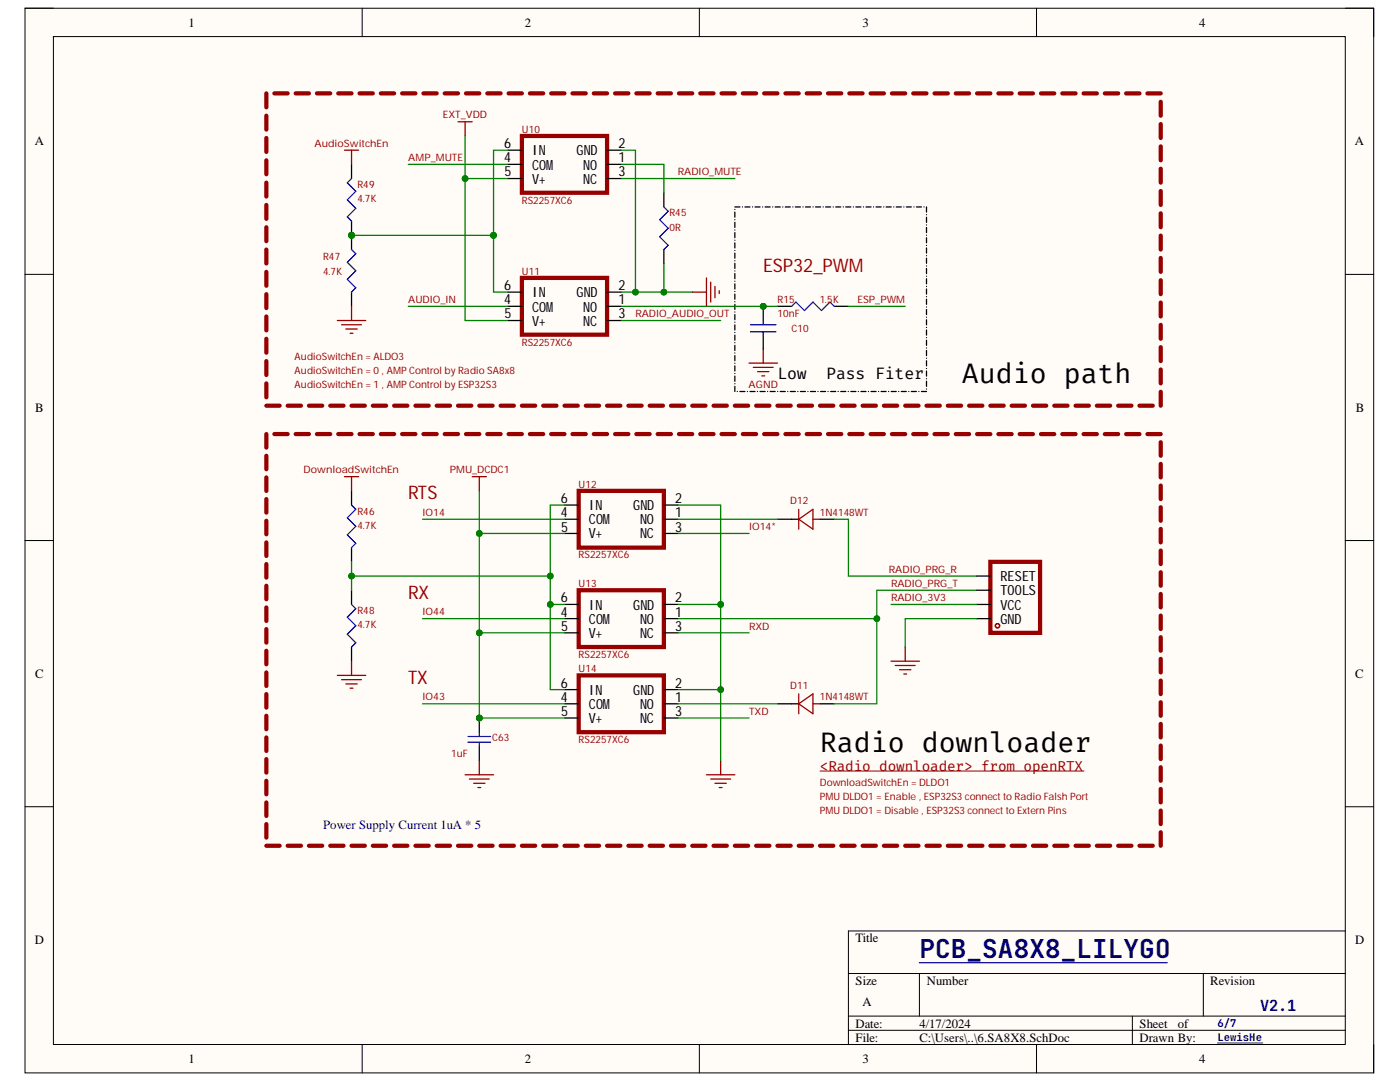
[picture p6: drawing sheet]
<svg xmlns="http://www.w3.org/2000/svg" width="279mm" height="216mm" viewBox="0 0 279 216" stroke-linecap="round" stroke-linejoin="round" font-family="sans-serif">
<defs><g id="words">
<g font-size="5.5">
<text x="192" y="76.4">Audio path</text>
<text x="163.6" y="150.1">Radio downloader</text>
</g>
<text font-size="5.2" fill="#000080" x="183.5" y="191.2">PCB_SA8X8_LILYGO</text>
<g font-size="3.7" fill="#980000">
<text x="152.3" y="54.2">ESP32_PWM</text>
<text x="81.5" y="99.6">RTS</text>
<text x="81.5" y="119.4">RX</text>
<text x="81.5" y="136.4">TX</text>
</g>
<g font-size="3.2">
<text x="155.2" y="75.7">Low</text>
<text x="164.9" y="75.7">Pass Fiter</text>
</g>
<text font-size="3" fill="#000080" x="251.5" y="201.8">V2.1</text>
<g font-size="2.8">
<text x="100.6" y="29.5">6</text>
<text x="123.4" y="29.5">2</text>
<text x="100.6" y="32.4">4</text>
<text x="100.7" y="35.2">5</text>
<text x="106.2" y="33.8">COM</text>
<text x="106.2" y="31">IN</text>
<text x="115.1" y="31">GND</text>
<text x="116.4" y="33.8">NO</text>
<text x="123.4" y="32.4">1</text>
<text x="123.4" y="35.2">3</text>
<text x="106.2" y="36.6">V+</text>
<text x="116.4" y="36.6">NC</text>
<text x="100.6" y="57.9">6</text>
<text x="106.2" y="59.3">IN</text>
<text x="115.1" y="59.3">GND</text>
<text x="123.4" y="57.9">2</text>
<text x="100.6" y="60.7">4</text>
<text x="100.7" y="63.5">5</text>
<text x="106.2" y="62.2">COM</text>
<text x="106.2" y="65">V+</text>
<text x="116.4" y="62.2">NO</text>
<text x="116.4" y="65">NC</text>
<text x="123.4" y="60.7">1</text>
<text x="123.4" y="63.5">3</text>
<text x="111.9" y="100.4">6</text>
<text x="117.5" y="101.8">IN</text>
<text x="126.4" y="101.8">GND</text>
<text x="134.8" y="100.4">2</text>
<text x="111.9" y="103.2">4</text>
<text x="112" y="106.1">5</text>
<text x="117.5" y="104.6">COM</text>
<text x="117.5" y="107.4">V+</text>
<text x="127.7" y="104.6">NO</text>
<text x="127.7" y="107.4">NC</text>
<text x="134.8" y="103.2">1</text>
<text x="134.8" y="106.1">3</text>
<text x="199.7" y="118.8">TOOLS</text>
<text x="199.7" y="116">RESET</text>
<text x="111.9" y="123.1">4</text>
<text x="111.9" y="120.2">6</text>
<text x="112" y="125.9">5</text>
<text x="117.5" y="124.4">COM</text>
<text x="117.5" y="121.6">IN</text>
<text x="126.4" y="121.6">GND</text>
<text x="127.7" y="124.4">NO</text>
<text x="134.8" y="123.1">1</text>
<text x="134.8" y="120.2">2</text>
<text x="134.8" y="125.9">3</text>
<text x="199.7" y="124.4">GND</text>
<text x="199.7" y="121.6">VCC</text>
<text x="117.5" y="127.3">V+</text>
<text x="127.7" y="127.3">NC</text>
<text x="111.9" y="137.2">6</text>
<text x="134.8" y="137.2">2</text>
<text x="111.9" y="140">4</text>
<text x="112" y="142.9">5</text>
<text x="117.5" y="141.4">COM</text>
<text x="117.5" y="138.6">IN</text>
<text x="126.4" y="138.6">GND</text>
<text x="127.7" y="141.4">NO</text>
<text x="134.8" y="140">1</text>
<text x="134.8" y="142.9">3</text>
<text x="117.5" y="144.3">V+</text>
<text x="127.7" y="144.3">NC</text>
</g>
<text font-size="2.8" fill="#980000" x="163.6" y="153.8">&lt;Radio downloader&gt; from openRTX</text>
<g font-size="2.5">
<text x="37.6" y="5.3">1</text>
<text x="104.7" y="5.3">2</text>
<text x="172.2" y="5.3">3</text>
<text x="239.3" y="5.3">4</text>
<text x="6.9" y="29">A</text>
<text x="270.4" y="29">A</text>
<text x="7" y="82.1">B</text>
<text x="270.6" y="82.1">B</text>
<text x="7" y="135.3">C</text>
<text x="270.5" y="135.3">C</text>
<text x="6.9" y="188.4">D</text>
<text x="170.7" y="188">Title</text>
<text x="270.5" y="188.4">D</text>
<text x="170.7" y="196.5">Size</text>
<text x="184.9" y="196.5">Number</text>
<text x="241.5" y="196.5">Revision</text>
<text x="172.2" y="200.8">A</text>
<text x="170.7" y="205">Date:</text>
<text x="170.7" y="207.8">File:</text>
<text x="183.5" y="205">4/17/2024</text>
<text x="183.5" y="207.8">C:\Users\..\6.SA8X8.SchDoc</text>
<text x="227.4" y="205">Sheet</text>
<text x="227.4" y="207.8">Drawn By:</text>
<text x="235" y="205">of</text>
<text x="37.6" y="212.1">1</text>
<text x="104.7" y="212.1">2</text>
<text x="172.2" y="212.1">3</text>
<text x="239.3" y="212.1">4</text>
</g>
<text font-size="2.5" fill="#000080" x="64.5" y="165.4">Power Supply Current 1uA * 5</text>
<g font-size="2.1" fill="#000080">
<text x="243" y="205">6/7</text>
<text x="243" y="207.7">LewisHe</text>
</g>
<g font-size="2" fill="#800000">
<text x="88.4" y="23.6">EXT_VDD</text>
<text x="62.8" y="29.3">AudioSwitchEn</text>
<text x="149.4" y="77.5">AGND</text>
<text x="60.6" y="94.4">DownloadSwitchEn</text>
<text x="89.8" y="94.4">PMU_DCDC1</text>
</g>
<g font-size="2" fill="#980000">
<text x="104.1" y="26.5">U10</text>
<text x="81.5" y="32.1">AMP_MUTE</text>
<text x="135.3" y="34.9">RADIO_MUTE</text>
<text x="71.3" y="40.4">4.7K</text>
<text x="71.3" y="37.5">R49</text>
<text x="104.1" y="40.6">RS2257XC6</text>
<text x="133.6" y="46">0R</text>
<text x="133.6" y="43.1">R45</text>
<text x="64.5" y="51.9">R47</text>
<text x="64.5" y="54.8">4.7K</text>
<text x="104.1" y="54.8">U11</text>
<text x="81.5" y="60.5">AUDIO_IN</text>
<text x="126.8" y="63.3">RADIO_AUDIO_OUT</text>
<text x="155.2" y="63.3">10nF</text>
<text x="155.2" y="60.5">R15</text>
<text x="163.6" y="60.5">1.5K</text>
<text x="171.1" y="60.5">ESP_PWM</text>
<text x="58.8" y="71.8">AudioSwitchEn = ALDO3</text>
<text x="104.1" y="68.9">RS2257XC6</text>
<text x="157.9" y="66.2">C10</text>
<text x="58.8" y="74.6">AudioSwitchEn = 0 , AMP Control byRadio SA8x8</text>
<text x="58.8" y="77.5">AudioSwitchEn = 1 , AMP Control byESP32S3</text>
<text x="115.5" y="97.3">U12</text>
<text x="157.7" y="100.7">D12</text>
<text x="71.3" y="105.5">4.7K</text>
<text x="71.3" y="102.7">R46</text>
<text x="84.3" y="102.9">IO14</text>
<text x="149.5" y="105.7">IO14*</text>
<text x="163.6" y="102.9">1N4148WT</text>
<text x="115.5" y="111.4">RS2257XC6</text>
<text x="115.5" y="117.1">U13</text>
<text x="177.4" y="114.3">RADIO_PRG_R</text>
<text x="177.8" y="117.1">RADIO_PRG_T</text>
<text x="177.8" y="119.9">RADIO_3V3</text>
<text x="71.3" y="125.4">4.7K</text>
<text x="71.3" y="122.5">R48</text>
<text x="84.3" y="122.7">IO44</text>
<text x="149.5" y="125.6">RXD</text>
<text x="115.5" y="131.3">RS2257XC6</text>
<text x="115.5" y="134.1">U14</text>
<text x="157.7" y="137.5">D11</text>
<text x="84.3" y="139.7">IO43</text>
<text x="149.5" y="142.6">TXD</text>
<text x="163.6" y="139.7">1N4148WT</text>
<text x="98.2" y="147.9">C63</text>
<text x="115.5" y="148.3">RS2257XC6</text>
<text x="90" y="151.1">1uF</text>
<text x="163.6" y="159.6">PMU DLDO1 = Enable , ESP32S3 connectto Radio Falsh Port</text>
<text x="163.6" y="156.7">DownloadSwitchEn = DLDO1</text>
<text x="163.6" y="162.4">PMU DLDO1 = Disable , ESP32S3 connectto Extern Pins</text>
</g>
</g></defs>
<path d="M5 1.6h269.1v212.5h-269.1z" fill-rule="evenodd" fill="#fffcf8"/>
<path d="M5 1.6h269.1v212.5h-269.1z" fill="none" stroke="#000" stroke-width=".2"/>
<path d="M10.7 7.3h257.8v201.1h-257.8z" fill-rule="evenodd" fill="#fffcf8"/>
<g fill="none" stroke="#000" stroke-width=".2">
<path d="M5 1.6h5.7M10.7 7.3h257.8v201.1h-257.8zM72.3 1.6v5.7M139.6 1.6v5.7M206.9 1.6v5.7M268.5 1.6h5.6v5.7M5 54.7h5.7M268.5 54.8h5.6M5 107.9h5.7M268.5 107.9h5.6M5 161h5.7M268.5 161h5.6"/>
<path d="M169.3 194.3h99.2M183.5 194.3v8.5M240.1 194.3v8.5M268.5 185.8h-99.2v22.6M72.3 208.4v5.7M139.6 208.4v5.7M169.3 202.8h99.2M169.3 205.6h99.2M206.9 208.4v5.7M226 202.8v5.6M274.1 208.4v5.7"/>
</g>
<path d="M183.5 192.1h49.4" fill="none" stroke="#000080" stroke-width=".25"/>
<path d="M243 208.1h9" fill="none" stroke="#000080" stroke-width=".2"/>
<path d="M197.6 112.1h10v14.2h-10z" fill="none" stroke="#980000" stroke-width=".85"/>
<path d="M155.2 103.6h4.2M163.7 103.6h2.8M194.8 117.8h2.8M194.8 114.9h2.8M194.8 123.4h2.8M194.8 120.6h2.8M155.2 140.4h4.2M163.7 140.4h2.8" fill="none" stroke="#000" stroke-width=".25"/>
<g fill="none" stroke="#980000" stroke-width=".25">
<path d="M159.4 101.6v4M159.4 103.6l2.8-2v4zM162.2 103.6h1.5M159.4 138.5v3.9M159.4 140.4l2.8-1.9v3.9zM162.2 140.4h1.5"/>
<circle cx="199.1" cy="124.9" r=".43"/>
</g>
<path d="M177.8 131.9h5.7M178.7 132.8h3.9M179.5 133.6h2.3M180.4 134.5h.5M180.7 129.1v2.8M141 154.6h5.7M141.8 155.4h4M142.7 156.3h2.3M143.5 157.1h.6M143.8 151.8v2.8" fill="none" stroke="#800000" stroke-width=".25"/>
<circle cx="95.7" cy="143.3" r=".57" fill="#007f00"/>
<circle cx="95.7" cy="143.3" r=".57" fill="none" stroke="#007f00" stroke-width=".2"/>
<path d="M95.7 143.3v2.8M95.7 148.9v2.9" fill="none" stroke="#000" stroke-width=".25"/>
<circle cx="95.7" cy="143.3" r=".57" fill="#007f00"/>
<circle cx="95.7" cy="143.3" r=".57" fill="none" stroke="#007f00" stroke-width=".2"/>
<path d="M132.5 41.3l.8 .8-1.7 1.7 1.7 1.7-1.7 1.7 1.7 1.7-.8 .9M70.2 100.8l.8 .8-1.7 1.7 1.7 1.7-1.7 1.7 1.7 1.7-.8 .9M93.4 146.9h4.5M93.4 148.1h4.5M95.7 146.1v.8M95.7 148.1v.8" fill="none" stroke="#00f" stroke-width=".25"/>
<path d="M91.4 24.3h2.8M92.8 24.3v2.8M138.2 58.3h2.8M141 55.5v5.6M141.8 56.3v4M142.7 57.2v2.2M143.5 58v.6M92.8 154.6h5.7M93.7 155.4h3.9M94.5 156.3h2.3M95.4 157.1h.5M95.7 151.8v2.8" fill="none" stroke="#800000" stroke-width=".25"/>
<g fill="none" stroke="#000" stroke-width=".25">
<path d="M101.3 32.8h2.9M101.3 30h2.9M101.3 35.6h2.9M121.2 32.8h2.8M121.2 30h2.8M121.2 35.6h2.8M132.5 38.5v2.8M101.3 58.3h2.9M121.2 58.3h2.8M132.5 49.8v2.8M101.3 61.1h2.9M101.3 64h2.9"/>
<path d="M121.2 61.1h2.8M121.2 64h2.8M70.2 97.9v2.9M70.2 109.3v2.8M112.7 103.6h2.8M112.7 100.8h2.8M112.7 106.4h2.8M132.5 103.6h2.8M132.5 100.8h2.8M132.5 106.4h2.8M112.7 123.4h2.8M112.7 120.6h2.8"/>
<path d="M112.7 126.3h2.8M112.7 137.6h2.8M132.5 123.4h2.8M132.5 120.6h2.8M132.5 126.3h2.8M132.5 137.6h2.8M112.7 140.4h2.8M112.7 143.3h2.8M132.5 140.4h2.8M132.5 143.3h2.8"/>
</g>
<g fill="none" stroke="#980000" stroke-width=".85">
<path d="M53.2 18.6v2.8M54.8 18.6h2.6M59 18.6h2.7M63.2 18.6h2.7M67.5 18.6h2.7M71.8 18.6h2.6M76 18.6h2.7M80.2 18.6h2.7M84.5 18.6h2.7M88.8 18.6h2.6M93 18.6h2.7M97.2 18.6h2.7"/>
<path d="M101.5 18.6h2.7M105.8 18.6h2.6M110 18.6h2.7M114.2 18.6h2.7M118.5 18.6h2.7M122.8 18.6h2.6M127 18.6h2.7M131.2 18.6h2.7M135.5 18.6h2.7M139.7 18.6h2.7M144 18.6h2.7M148.2 18.6h2.7"/>
<path d="M152.5 18.6h2.7M156.7 18.6h2.7M161 18.6h2.7M165.2 18.6h2.7M169.5 18.6h2.7M173.7 18.6h2.7M178 18.6h2.7M182.3 18.6h2.6M186.5 18.6h2.7M190.7 18.6h2.7M195 18.6h2.6M199.2 18.6h2.7"/>
<path d="M203.5 18.6h2.7M207.7 18.6h2.7M212 18.6h2.7M216.3 18.6h2.6M220.5 18.6h2.7M224.7 18.6h2.7M229 18.6h2.6M53.2 23.1v2.8M53.2 27.5v2.8M53.2 32v2.8M53.2 36.4v2.8M104.2 27.1h17v11.4h-17z"/>
<path d="M231.6 20.3v2.8M231.6 24.8v2.7M231.6 29.2v2.8M231.6 33.7v2.7M231.6 38.1v2.8M53.2 40.9v2.8M53.2 45.3v2.8M53.2 49.8v2.8M53.2 54.2v2.8M53.2 58.7v2.8M104.2 55.5h17v11.3h-17zM231.6 42.6v2.7"/>
<path d="M231.6 47v2.8M231.6 51.5v2.7M231.6 55.9v2.8M53.2 63.1v2.8M53.2 67.6v2.8M53.2 72v2.8M53.2 76.5v2.8M231.6 60.4v2.7M231.6 64.8v2.8M231.6 69.3v2.7M231.6 73.7v2.8M231.6 78.2v2.8"/>
<path d="M53.2 86.6v2.7M53.2 90.9v2.7M53.2 95.3v2.7M53.2 99.6v2.7M53.2 81h2.6M54.8 86.6h2.6M57.4 81h2.7M59 86.6h2.7M61.7 81h2.6M63.2 86.6h2.7M65.9 81h2.7M67.5 86.6h2.7"/>
<path d="M70.2 81h2.6M71.8 86.6h2.6M74.4 81h2.7M76 86.6h2.7M78.7 81h2.6M80.2 86.6h2.7M82.9 81h2.7M84.5 86.6h2.7M87.2 81h2.6M88.8 86.6h2.6M91.4 81h2.7M93 86.6h2.7"/>
<path d="M95.7 81h2.6M97.2 86.6h2.7M99.9 81h2.7M101.5 86.6h2.7M104.2 81h2.6M105.8 86.6h2.6M108.4 81h2.7M110 86.6h2.7M112.7 81h2.6M114.2 86.6h2.7M115.5 97.9h17v11.4h-17zM116.9 81h2.7"/>
<path d="M118.5 86.6h2.7M121.2 81h2.6M122.8 86.6h2.6M125.4 81h2.7M127 86.6h2.7M129.7 81h2.6M131.2 86.6h2.7M133.9 81h2.7M135.5 86.6h2.7M138.2 81h2.6M139.7 86.6h2.7M142.4 81h2.7"/>
<path d="M144 86.6h2.7M146.7 81h2.6M148.2 86.6h2.7M150.9 81h2.7M152.5 86.6h2.7M155.2 81h2.6M156.7 86.6h2.7M159.4 81h2.7M161 86.6h2.7M163.7 81h2.6M165.2 86.6h2.7M167.9 81h2.7"/>
<path d="M169.5 86.6h2.7M172.2 81h2.6M173.7 86.6h2.7M176.4 81h2.7M178 86.6h2.7M180.7 81h2.6M182.3 86.6h2.6M184.9 81h2.7M186.5 86.6h2.7M189.2 81h2.6M190.7 86.6h2.7M193.4 81h2.7"/>
<path d="M195 86.6h2.6M197.6 81h2.7M199.2 86.6h2.7M201.9 81h2.7M203.5 86.6h2.7M206.2 81h2.6M207.7 86.6h2.7M210.4 81h2.7M212 86.6h2.7M214.7 81h2.6M216.3 86.6h2.6M218.9 81h2.7"/>
<path d="M220.5 86.6h2.7M223.2 81h2.6M224.7 86.6h2.7M227.4 81h2.7M229 86.6h2.6M231.6 88.2v2.7M231.6 92.6v2.7M231.6 96.9v2.7M53.2 103.9v2.7M53.2 108.2v2.7M53.2 112.6v2.7M53.2 116.9v2.7"/>
<path d="M115.5 117.8h17v11.3h-17zM231.6 101.2v2.7M231.6 105.5v2.7M231.6 109.9v2.7M231.6 114.2v2.7M231.6 118.5v2.7M53.2 121.2v2.7M53.2 125.5v2.7M53.2 129.9v2.7M53.2 134.2v2.7M53.2 138.5v2.7M115.5 134.8h17v11.3h-17z"/>
<path d="M231.6 122.8v2.7M231.6 127.1v2.8M231.6 131.5v2.7M231.6 135.8v2.7M53.2 142.8v2.7M53.2 147.1v2.7M53.2 151.5v2.7M53.2 155.8v2.7M231.6 140.1v2.7M231.6 144.4v2.7M231.6 148.8v2.7M231.6 153.1v2.7"/>
<path d="M231.6 157.4v2.7M53.2 160.1v2.7M53.2 164.4v2.7M53.2 168.8h2.6M57.4 168.8h2.7M61.7 168.8h2.6M65.9 168.8h2.7M70.2 168.8h2.6M74.4 168.8h2.7M78.7 168.8h2.6M82.9 168.8h2.7M87.2 168.8h2.6"/>
<path d="M91.4 168.8h2.7M95.7 168.8h2.6M99.9 168.8h2.7M104.2 168.8h2.6M108.4 168.8h2.7M112.7 168.8h2.6M116.9 168.8h2.7M121.2 168.8h2.6M125.4 168.8h2.7M129.7 168.8h2.6M133.9 168.8h2.7M138.2 168.8h2.6"/>
<path d="M142.4 168.8h2.7M146.7 168.8h2.6M150.9 168.8h2.7M155.2 168.8h2.6M159.4 168.8h2.7M163.7 168.8h2.6M167.9 168.8h2.7M172.2 168.8h2.6M176.4 168.8h2.7M180.7 168.8h2.6M184.9 168.8h2.7M189.2 168.8h2.6"/>
<path d="M193.4 168.8h2.7M197.6 168.8h2.7M201.9 168.8h2.7M206.2 168.8h2.6M210.4 168.8h2.7M214.7 168.8h2.6M218.9 168.8h2.7M223.2 168.8h2.6M227.4 168.8h2.7M231.6 161.7v2.7M231.6 166.1v2.7"/>
</g>
<path d="M163.7 153.9h52.6" fill="none" stroke="#980000" stroke-width=".2"/>
<circle cx="70.2" cy="47" r=".57" fill="#007f00"/>
<circle cx="70.2" cy="47" r=".57" fill="none" stroke="#007f00" stroke-width=".2"/>
<path d="M70.2 47v2.8" fill="none" stroke="#000" stroke-width=".25"/>
<circle cx="70.2" cy="47" r=".57" fill="#007f00"/>
<circle cx="70.2" cy="47" r=".57" fill="none" stroke="#007f00" stroke-width=".2"/>
<path d="M70.2 58.3v2.8M70.2 117.8v2.8M70.2 129.1v2.8" fill="none" stroke="#000" stroke-width=".25"/>
<path d="M70.2 49.8l.8 .8-1.7 1.7 1.7 1.7-1.7 1.7 1.7 1.7-.8 .9M70.2 120.6l.8 .9-1.7 1.7 1.7 1.7-1.7 1.7 1.7 1.7-.8 .8" fill="none" stroke="#00f" stroke-width=".25"/>
<path d="M67.3 64h5.7M68.2 64.8h3.9M69 65.7h2.3M69.9 66.5h.5M70.2 61.1v2.9M67.3 134.8h5.7M68.2 135.6h3.9M69 136.5h2.3M69.9 137.3h.5M70.2 131.9v2.9" fill="none" stroke="#800000" stroke-width=".25"/>
<circle cx="70.2" cy="47" r=".57" fill="#007f00"/>
<circle cx="70.2" cy="47" r=".57" fill="none" stroke="#007f00" stroke-width=".2"/>
<path d="M70.2 44.1v2.9" fill="none" stroke="#000" stroke-width=".25"/>
<circle cx="70.2" cy="47" r=".57" fill="#007f00"/>
<circle cx="70.2" cy="47" r=".57" fill="none" stroke="#007f00" stroke-width=".2"/>
<path d="M70.2 32.8v2.8" fill="none" stroke="#000" stroke-width=".25"/>
<path d="M70.2 35.6l-.9 .9 1.7 1.7-1.7 1.7 1.7 1.7-1.7 1.7 .9 .8" fill="none" stroke="#00f" stroke-width=".25"/>
<path d="M68.7 30h2.9M70.2 30v2.8M149.5 72.5h5.7M150.3 73.3h4M151.2 74.2h2.3M152 75h.6M152.3 69.6v2.9M68.7 95.1h2.9M70.2 95.1v2.8" fill="none" stroke="#800000" stroke-width=".25"/>
<circle cx="152.3" cy="61.1" r=".57" fill="#007f00"/>
<circle cx="152.3" cy="61.1" r=".57" fill="none" stroke="#007f00" stroke-width=".2"/>
<path d="M152.3 61.1v2.9M152.3 66.8v2.8" fill="none" stroke="#000" stroke-width=".25"/>
<circle cx="152.3" cy="61.1" r=".57" fill="#007f00"/>
<circle cx="152.3" cy="61.1" r=".57" fill="none" stroke="#007f00" stroke-width=".2"/>
<path d="M149.8 64.8h5.1M149.8 66.2h5.1M152.3 64v.8M152.3 66.2v.6" fill="none" stroke="#000bff" stroke-width=".25"/>
<g fill="none" stroke="#000" stroke-width=".25">
<path d="M146.7 41.8h.1M146.7 42.3v1M146.7 43.8v.1M146.7 44.4v1M146.7 45.9h.1M146.7 46.4v1M146.7 47.9h.1M146.7 48.5v1M146.7 50h.1M146.7 50.5v1M146.7 52h.1M146.7 52.5v1.1"/>
<path d="M146.7 54.1h.1M146.7 54.6v1M146.7 56.1h.1M146.7 56.6v1.1M146.7 58.2h.1M146.7 58.7v1M146.7 41.3h1M148.2 41.3h.1M148.7 41.3h1M150.2 41.3h.1M150.7 41.3h1M152.2 41.3h.1"/>
<path d="M152.7 41.3h1M154.2 41.3h.1M154.7 41.3h1M156.2 41.3h.1M156.7 41.3h1M158.2 41.3h.1M158.7 41.3h1M160.2 41.3h.1M160.7 41.3h1.1M162.3 41.3h.1M162.8 41.3h1M164.3 41.3h.1"/>
<path d="M164.8 41.3h1M166.3 41.3h.1M166.8 41.3h1M168.3 41.3h.1M168.8 41.3h1M170.3 41.3h.1M170.8 41.3h1M172.3 41.3h.1M172.8 41.3h1M174.3 41.3h.1M174.8 41.3h1M176.4 41.3h.1"/>
<path d="M176.8 41.3h1.1M178.4 41.3h.1M178.9 41.3h1M180.4 41.3h.1M180.9 41.3h1M182.4 41.3h.1M182.9 41.3h1M184.4 41.3h.1M184.9 41.3v1M184.9 42.8h.1M184.9 43.3v1.1M184.9 44.9h.1"/>
<path d="M184.9 45.4v1M184.9 46.9h.1M184.9 47.4v1.1M184.9 49h.1M184.9 49.5v1M184.9 51h.1M184.9 51.5v1M184.9 53.1h.1M184.9 53.6v1M184.9 55.1h.1M184.9 55.6v1M184.9 57.2h.1"/>
<path d="M184.9 57.7v1M184.9 59.2h.1M184.9 59.7v1M146.7 60.2h.1M146.7 60.7v1.1M146.7 62.2v.1M146.7 62.8v1M146.7 64.3h.1M146.7 64.8v1M146.7 66.3v.1M146.7 66.9v1M146.7 68.4h.1"/>
<path d="M146.7 68.9v1M146.7 70.4h.1M146.7 71v1M146.7 72.5h.1M146.7 73v1M146.7 74.5h.1M146.7 75v1.1M146.7 76.6h.1M146.7 77.1v1M147.1 78.1h.1M147.7 78.1h1M149.2 78.1h.1"/>
<path d="M149.7 78.1h1M151.2 78.1h.1M151.7 78.1h1M153.2 78.1h.1M153.7 78.1h1M155.2 61.1h2.8M155.2 78.1h.1M155.7 78.1h1M157.2 78.1h.1M157.7 78.1h1M159.2 78.1h.1M159.7 78.1h1"/>
<path d="M161.2 78.1h.1M161.8 78.1h1M163.2 78.1h.1M163.8 78.1h1M165.3 78.1h.1M165.8 78.1h1M166.5 61.1h2.8M167.3 78.1h.1M167.8 78.1h1M169.3 78.1h.1M169.8 78.1h1M171.3 78.1h.1"/>
<path d="M171.8 78.1h1M173.3 78.1h.1M173.8 78.1h1M175.3 78.1h.1M175.8 78.1h1M177.3 78.1h.1M177.9 78.1h1M179.3 78.1h.1M179.9 78.1h1M181.4 78.1h.1M181.9 78.1h1M183.4 78.1h.1"/>
<path d="M183.9 78.1h1M184.9 61.2v.1M184.9 61.8v1M184.9 63.3h.1M184.9 63.8v1M184.9 65.3v.1M184.9 65.8v1.1M184.9 67.4h.1M184.9 67.9v1M184.9 69.4h.1M184.9 69.9v1.1M184.9 71.5h.1"/>
<path d="M184.9 72v1M184.9 73.5h.1M184.9 74v1.1M184.9 75.6h.1M184.9 76.1v1M184.9 77.6h.1"/>
</g>
<path d="M158 61.1l.8-.8 1.7 1.7 1.7-1.7 1.7 1.7 1.7-1.7 .9 .8" fill="none" stroke="#00f" stroke-width=".25"/>
<path d="M94.2 95.1h2.9M95.7 95.1v2.8" fill="none" stroke="#800000" stroke-width=".25"/>
<path d="M194.8 117.8h-19.8v22.6h-8.5M84.3 123.4h28.4M177.8 120.6h17M84.3 140.4h28.4" fill="none" stroke="#007f00" stroke-width=".25"/>
<circle cx="175" cy="123.4" r=".57" fill="#007f00"/>
<circle cx="175" cy="123.4" r=".57" fill="none" stroke="#007f00" stroke-width=".2"/>
<path d="M81.5 32.8h19.8M92.8 27.1v36.9h8.5M81.5 61.1h19.8M135.3 106.4h14.2M166.5 103.6h2.8v11.3h25.5M135.3 126.3h14.2M194.8 123.4h-14.1v5.7M135.3 143.3h14.2" fill="none" stroke="#007f00" stroke-width=".25"/>
<circle cx="92.8" cy="35.6" r=".57" fill="#007f00"/>
<circle cx="92.8" cy="35.6" r=".57" fill="none" stroke="#007f00" stroke-width=".2"/>
<path d="M98.5 47v11.3h2.8" fill="none" stroke="#007f00" stroke-width=".25"/>
<circle cx="98.5" cy="47" r=".57" fill="#007f00"/>
<circle cx="98.5" cy="47" r=".57" fill="none" stroke="#007f00" stroke-width=".2"/>
<path d="M92.8 35.6h8.5" fill="none" stroke="#007f00" stroke-width=".25"/>
<circle cx="92.8" cy="35.6" r=".57" fill="#007f00"/>
<circle cx="92.8" cy="35.6" r=".57" fill="none" stroke="#007f00" stroke-width=".2"/>
<path d="M124 32.8h8.5v5.7M124 30h2.8v28.3M124 35.6h22.7" fill="none" stroke="#007f00" stroke-width=".25"/>
<circle cx="126.8" cy="58.3" r=".57" fill="#007f00"/>
<circle cx="126.8" cy="58.3" r=".57" fill="none" stroke="#007f00" stroke-width=".2"/>
<path d="M124 58.3h8.5" fill="none" stroke="#007f00" stroke-width=".25"/>
<circle cx="126.8" cy="58.3" r=".57" fill="#007f00"/>
<circle cx="126.8" cy="58.3" r=".57" fill="none" stroke="#007f00" stroke-width=".2"/>
<circle cx="132.5" cy="58.3" r=".57" fill="#007f00"/>
<circle cx="132.5" cy="58.3" r=".57" fill="none" stroke="#007f00" stroke-width=".2"/>
<path d="M132.5 52.6v5.7h5.7" fill="none" stroke="#007f00" stroke-width=".25"/>
<circle cx="132.5" cy="58.3" r=".57" fill="#007f00"/>
<circle cx="132.5" cy="58.3" r=".57" fill="none" stroke="#007f00" stroke-width=".2"/>
<path d="M135.3 103.6h19.9M135.3 123.4h39.7" fill="none" stroke="#007f00" stroke-width=".25"/>
<circle cx="175" cy="123.4" r=".57" fill="#007f00"/>
<circle cx="175" cy="123.4" r=".57" fill="none" stroke="#007f00" stroke-width=".2"/>
<path d="M135.3 137.6h8.5v14.2M135.3 140.4h19.9" fill="none" stroke="#007f00" stroke-width=".25"/>
<circle cx="143.8" cy="137.6" r=".57" fill="#007f00"/>
<circle cx="143.8" cy="137.6" r=".57" fill="none" stroke="#007f00" stroke-width=".2"/>
<path d="M135.3 120.6h8.5v17" fill="none" stroke="#007f00" stroke-width=".25"/>
<circle cx="143.8" cy="120.6" r=".57" fill="#007f00"/>
<circle cx="143.8" cy="120.6" r=".57" fill="none" stroke="#007f00" stroke-width=".2"/>
<circle cx="143.8" cy="137.6" r=".57" fill="#007f00"/>
<circle cx="143.8" cy="137.6" r=".57" fill="none" stroke="#007f00" stroke-width=".2"/>
<path d="M135.3 100.8h8.5v19.8" fill="none" stroke="#007f00" stroke-width=".25"/>
<circle cx="143.8" cy="120.6" r=".57" fill="#007f00"/>
<circle cx="143.8" cy="120.6" r=".57" fill="none" stroke="#007f00" stroke-width=".2"/>
<path d="M95.7 143.3h17" fill="none" stroke="#007f00" stroke-width=".25"/>
<circle cx="95.7" cy="143.3" r=".57" fill="#007f00"/>
<circle cx="95.7" cy="143.3" r=".57" fill="none" stroke="#007f00" stroke-width=".2"/>
<path d="M95.7 126.3h17" fill="none" stroke="#007f00" stroke-width=".25"/>
<circle cx="95.7" cy="126.3" r=".57" fill="#007f00"/>
<circle cx="95.7" cy="126.3" r=".57" fill="none" stroke="#007f00" stroke-width=".2"/>
<path d="M84.3 103.6h28.4M95.7 106.4h17" fill="none" stroke="#007f00" stroke-width=".25"/>
<circle cx="95.7" cy="106.4" r=".57" fill="#007f00"/>
<circle cx="95.7" cy="106.4" r=".57" fill="none" stroke="#007f00" stroke-width=".2"/>
<path d="M95.7 97.9v45.4" fill="none" stroke="#007f00" stroke-width=".25"/>
<circle cx="95.7" cy="106.4" r=".57" fill="#007f00"/>
<circle cx="95.7" cy="106.4" r=".57" fill="none" stroke="#007f00" stroke-width=".2"/>
<circle cx="95.7" cy="126.3" r=".57" fill="#007f00"/>
<circle cx="95.7" cy="126.3" r=".57" fill="none" stroke="#007f00" stroke-width=".2"/>
<circle cx="95.7" cy="143.3" r=".57" fill="#007f00"/>
<circle cx="95.7" cy="143.3" r=".57" fill="none" stroke="#007f00" stroke-width=".2"/>
<path d="M70.2 112.1v5.7" fill="none" stroke="#007f00" stroke-width=".25"/>
<circle cx="70.2" cy="114.9" r=".57" fill="#007f00"/>
<circle cx="70.2" cy="114.9" r=".57" fill="none" stroke="#007f00" stroke-width=".2"/>
<path d="M70.2 114.9h39.6v22.7h2.9" fill="none" stroke="#007f00" stroke-width=".25"/>
<circle cx="70.2" cy="114.9" r=".57" fill="#007f00"/>
<circle cx="70.2" cy="114.9" r=".57" fill="none" stroke="#007f00" stroke-width=".2"/>
<circle cx="109.8" cy="114.9" r=".57" fill="#007f00"/>
<circle cx="109.8" cy="114.9" r=".57" fill="none" stroke="#007f00" stroke-width=".2"/>
<circle cx="109.8" cy="120.6" r=".57" fill="#007f00"/>
<circle cx="109.8" cy="120.6" r=".57" fill="none" stroke="#007f00" stroke-width=".2"/>
<path d="M112.7 100.8h-2.9v14.1" fill="none" stroke="#007f00" stroke-width=".25"/>
<circle cx="109.8" cy="114.9" r=".57" fill="#007f00"/>
<circle cx="109.8" cy="114.9" r=".57" fill="none" stroke="#007f00" stroke-width=".2"/>
<path d="M109.8 120.6h2.9" fill="none" stroke="#007f00" stroke-width=".25"/>
<circle cx="109.8" cy="120.6" r=".57" fill="#007f00"/>
<circle cx="109.8" cy="120.6" r=".57" fill="none" stroke="#007f00" stroke-width=".2"/>
<path d="M101.3 30h-2.8v17" fill="none" stroke="#007f00" stroke-width=".25"/>
<circle cx="98.5" cy="47" r=".57" fill="#007f00"/>
<circle cx="98.5" cy="47" r=".57" fill="none" stroke="#007f00" stroke-width=".2"/>
<path d="M70.2 47h28.3" fill="none" stroke="#007f00" stroke-width=".25"/>
<circle cx="98.5" cy="47" r=".57" fill="#007f00"/>
<circle cx="98.5" cy="47" r=".57" fill="none" stroke="#007f00" stroke-width=".2"/>
<circle cx="70.2" cy="47" r=".57" fill="#007f00"/>
<circle cx="70.2" cy="47" r=".57" fill="none" stroke="#007f00" stroke-width=".2"/>
<path d="M124 61.1h31.2M124 64h19.8M169.3 61.1h11.4" fill="none" stroke="#007f00" stroke-width=".25"/>
<circle cx="152.3" cy="61.1" r=".57" fill="#007f00"/>
<circle cx="152.3" cy="61.1" r=".57" fill="none" stroke="#007f00" stroke-width=".2"/>
<use href="#words"/>
</svg>
